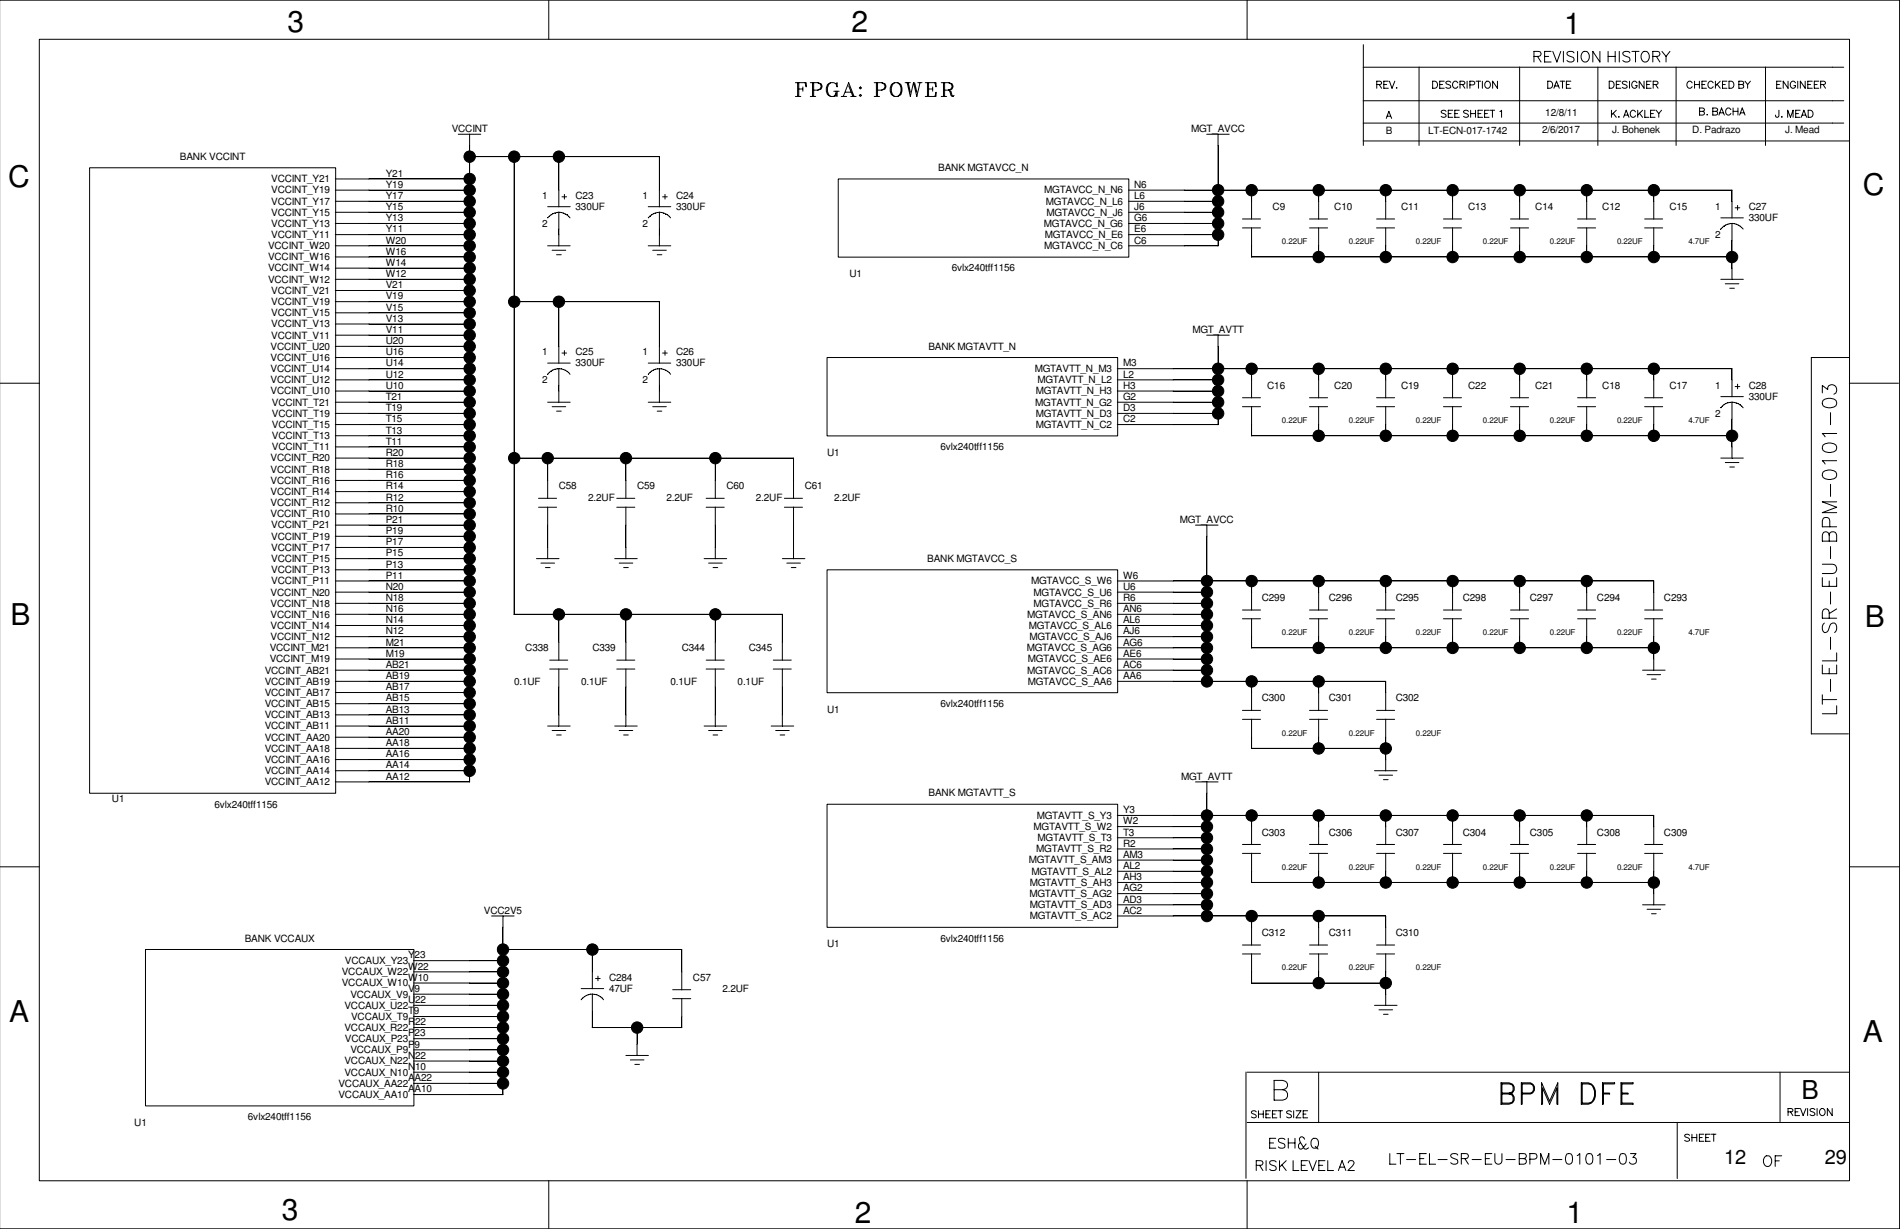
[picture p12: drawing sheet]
<svg xmlns="http://www.w3.org/2000/svg" width="432mm" height="279mm" viewBox="0 0 432 279" stroke-linecap="round" stroke-linejoin="round" font-family="sans-serif">
<defs><g id="words">
<g font-size="6.8">
<text x="65.3" y="7.2">3</text>
<text x="193.5" y="7.2">2</text>
<text x="355.5" y="7.7">1</text>
<text x="1.9" y="42.5">C</text>
<text x="423.3" y="44.3">C</text>
<text x="2.4" y="142">B</text>
<text x="423.8" y="142.5">B</text>
<text x="2.1" y="232.4">A</text>
<text x="423.3" y="236.9">A</text>
<text x="64.1" y="277.3">3</text>
<text x="194.3" y="278.1">2</text>
<text x="356" y="278.1">1</text>
</g>
<text font-size="5.9" x="409.4" y="249.8">B</text>
<g font-size="4.5">
<text x="391.8" y="264.6">12</text>
<text x="414.7" y="264.6">29</text>
</g>
<g font-size="2.3">
<text x="351.2" y="26.5">12/8/11</text>
<text x="102.7" y="30">VCCINT</text>
<text x="270.7" y="30">MGT_AVCC</text>
<text x="315" y="30.5">B</text>
<text x="324.6" y="30.5">LT-ECN-017-1742</text>
<text x="350.5" y="30.3">2/6/2017</text>
<text x="366.4" y="30.3">J. Bohenek</text>
<text x="384.6" y="30.3">D. Padrazo</text>
<text x="405.7" y="30.3">J. Mead</text>
<text x="40.9" y="36.4">BANK VCCINT</text>
<text x="61.6" y="41.4">VCCINT_Y21</text>
<text x="87.7" y="40.2">Y21</text>
<text x="213.2" y="38.9">BANK MGTAVCC_N</text>
<text x="61.6" y="46.5">VCCINT_Y17</text>
<text x="61.6" y="44">VCCINT_Y19</text>
<text x="87.7" y="42.7">Y19</text>
<text x="87.7" y="45.3">Y17</text>
<text x="87.7" y="47.8">Y15</text>
<text x="123.2" y="45.3">1</text>
<text x="130.8" y="45.3">C23</text>
<text x="130.8" y="47.8">330UF</text>
<text x="146" y="45.3">1</text>
<text x="153.7" y="47.8">330UF</text>
<text x="153.7" y="45.3">C24</text>
<text x="237.3" y="44">MGTAVCC_N_N6</text>
<text x="237.7" y="46.5">MGTAVCC_N_L6</text>
<text x="257.8" y="42.7">N6</text>
<text x="257.8" y="45.3">L6</text>
<text x="257.8" y="47.8">J6</text>
<text x="289.2" y="47.8">C9</text>
<text x="303.2" y="47.8">C10</text>
<text x="318.4" y="47.8">C11</text>
<text x="333.7" y="47.8">C13</text>
<text x="348.9" y="47.8">C14</text>
<text x="364.2" y="47.8">C12</text>
<text x="379.4" y="47.8">C15</text>
<text x="389.8" y="47.8">1</text>
<text x="397.4" y="47.8">C27</text>
<text x="61.6" y="51.6">VCCINT_Y13</text>
<text x="61.6" y="49">VCCINT_Y15</text>
<text x="87.7" y="50.3">Y13</text>
<text x="87.7" y="52.8">Y11</text>
<text x="123.2" y="51.6">2</text>
<text x="146" y="51.6">2</text>
<text x="237.2" y="51.6">MGTAVCC_N_G6</text>
<text x="237.8" y="49">MGTAVCC_N_J6</text>
<text x="257.8" y="50.3">G6</text>
<text x="257.8" y="52.8">E6</text>
<text x="397.4" y="50.3">330UF</text>
<text x="60.9" y="59.2">VCCINT_W16</text>
<text x="60.9" y="56.6">VCCINT_W20</text>
<text x="61.6" y="54.1">VCCINT_Y11</text>
<text x="87.7" y="55.4">W20</text>
<text x="87.7" y="57.9">W16</text>
<text x="237.3" y="56.6">MGTAVCC_N_C6</text>
<text x="237.4" y="54.1">MGTAVCC_N_E6</text>
<text x="257.8" y="55.4">C6</text>
<text x="389.8" y="54.1">2</text>
<text x="60.9" y="64.3">VCCINT_W12</text>
<text x="60.9" y="61.7">VCCINT_W14</text>
<text x="87.7" y="60.5">W14</text>
<text x="87.7" y="63">W12</text>
<text x="87.7" y="65.5">V21</text>
<text x="193" y="63">U1</text>
<text x="216.3" y="61.7">6vlx240tff1156</text>
<text x="61.6" y="71.9">VCCINT_V15</text>
<text x="61.6" y="69.3">VCCINT_V19</text>
<text x="61.6" y="66.8">VCCINT_V21</text>
<text x="87.7" y="68.1">V19</text>
<text x="87.7" y="70.6">V15</text>
<text x="61.6" y="77">VCCINT_V11</text>
<text x="61.6" y="74.4">VCCINT_V13</text>
<text x="87.7" y="73.2">V13</text>
<text x="87.7" y="75.7">V11</text>
<text x="271" y="75.7">MGT_AVTT</text>
<text x="61.5" y="82">VCCINT_U16</text>
<text x="61.5" y="79.5">VCCINT_U20</text>
<text x="87.7" y="78.2">U20</text>
<text x="87.7" y="80.8">U16</text>
<text x="87.7" y="83.3">U14</text>
<text x="123.2" y="80.8">1</text>
<text x="130.8" y="80.8">C25</text>
<text x="130.8" y="83.3">330UF</text>
<text x="146" y="80.8">1</text>
<text x="153.7" y="83.3">330UF</text>
<text x="153.7" y="80.8">C26</text>
<text x="211" y="79.5">BANK MGTAVTT_N</text>
<text x="255.2" y="83.3">M3</text>
<text x="61.5" y="89.7">VCCINT_U10</text>
<text x="61.5" y="87.1">VCCINT_U12</text>
<text x="61.5" y="84.6">VCCINT_U14</text>
<text x="87.7" y="85.9">U12</text>
<text x="87.7" y="88.4">U10</text>
<text x="123.2" y="87.1">2</text>
<text x="146" y="87.1">2</text>
<text x="235.2" y="84.6">MGTAVTT_N_M3</text>
<text x="235.4" y="89.7">MGTAVTT_N_H3</text>
<text x="235.8" y="87.1">MGTAVTT_N_L2</text>
<text x="255.2" y="85.9">L2</text>
<text x="255.2" y="88.4">H3</text>
<text x="288" y="88.4">C16</text>
<text x="303.2" y="88.4">C20</text>
<text x="318.4" y="88.4">C19</text>
<text x="333.7" y="88.4">C22</text>
<text x="348.9" y="88.4">C21</text>
<text x="364.2" y="88.4">C18</text>
<text x="379.4" y="88.4">C17</text>
<text x="389.8" y="88.4">1</text>
<text x="397.4" y="88.4">C28</text>
<text x="61.8" y="94.7">VCCINT_T19</text>
<text x="61.8" y="92.2">VCCINT_T21</text>
<text x="87.7" y="90.9">T21</text>
<text x="87.7" y="93.5">T19</text>
<text x="235.3" y="92.2">MGTAVTT_N_G2</text>
<text x="235.4" y="94.7">MGTAVTT_N_D3</text>
<text x="255.2" y="90.9">G2</text>
<text x="255.2" y="93.5">D3</text>
<text x="389.8" y="94.7">2</text>
<text x="397.4" y="90.9">330UF</text>
<text x="61.8" y="99.8">VCCINT_T13</text>
<text x="61.8" y="97.3">VCCINT_T15</text>
<text x="87.7" y="96">T15</text>
<text x="87.7" y="98.6">T13</text>
<text x="87.7" y="101.1">T11</text>
<text x="235.4" y="97.3">MGTAVTT_N_C2</text>
<text x="255.2" y="96">C2</text>
<text x="61.5" y="107.4">VCCINT_R18</text>
<text x="61.5" y="104.9">VCCINT_R20</text>
<text x="61.8" y="102.4">VCCINT_T11</text>
<text x="87.7" y="103.6">R20</text>
<text x="87.7" y="106.2">R18</text>
<text x="188" y="103.6">U1</text>
<text x="213.7" y="102.4">6vlx240tff1156</text>
<text x="61.5" y="112.5">VCCINT_R14</text>
<text x="61.5" y="110">VCCINT_R16</text>
<text x="87.7" y="108.7">R16</text>
<text x="87.7" y="111.3">R14</text>
<text x="87.7" y="113.8">R12</text>
<text x="127" y="111.3">C58</text>
<text x="133.7" y="113.8">2.2UF</text>
<text x="144.8" y="111.3">C59</text>
<text x="151.5" y="113.8">2.2UF</text>
<text x="165.1" y="111.3">C60</text>
<text x="171.8" y="113.8">2.2UF</text>
<text x="182.9" y="111.3">C61</text>
<text x="189.6" y="113.8">2.2UF</text>
<text x="61.5" y="117.6">VCCINT_R10</text>
<text x="61.5" y="115.1">VCCINT_R12</text>
<text x="87.7" y="116.3">R10</text>
<text x="87.7" y="118.9">P21</text>
<text x="268.1" y="118.9">MGT_AVCC</text>
<text x="61.6" y="125.2">VCCINT_P17</text>
<text x="61.6" y="122.7">VCCINT_P19</text>
<text x="61.6" y="120.1">VCCINT_P21</text>
<text x="87.7" y="121.4">P19</text>
<text x="87.7" y="124">P17</text>
<text x="61.6" y="130.3">VCCINT_P13</text>
<text x="61.6" y="127.8">VCCINT_P15</text>
<text x="87.7" y="126.5">P15</text>
<text x="87.7" y="129">P13</text>
<text x="87.7" y="131.6">P11</text>
<text x="210.7" y="127.8">BANK MGTAVCC_S</text>
<text x="255.2" y="131.6">W6</text>
<text x="61.5" y="137.9">VCCINT_N18</text>
<text x="61.5" y="135.4">VCCINT_N20</text>
<text x="61.6" y="132.8">VCCINT_P11</text>
<text x="87.7" y="134.1">N20</text>
<text x="87.7" y="136.7">N18</text>
<text x="234.3" y="132.8">MGTAVCC_S_W6</text>
<text x="234.9" y="137.9">MGTAVCC_S_R6</text>
<text x="234.9" y="135.4">MGTAVCC_S_U6</text>
<text x="255.2" y="134.1">U6</text>
<text x="255.2" y="136.7">R6</text>
<text x="286.8" y="136.7">C299</text>
<text x="302" y="136.7">C296</text>
<text x="317.2" y="136.7">C295</text>
<text x="332.4" y="136.7">C298</text>
<text x="347.7" y="136.7">C297</text>
<text x="362.9" y="136.7">C294</text>
<text x="378.2" y="136.7">C293</text>
<text x="61.5" y="143">VCCINT_N14</text>
<text x="61.5" y="140.4">VCCINT_N16</text>
<text x="87.7" y="139.1">N16</text>
<text x="87.7" y="141.7">N14</text>
<text x="233.4" y="140.4">MGTAVCC_S_AN6</text>
<text x="233.8" y="143">MGTAVCC_S_AL6</text>
<text x="255.2" y="139.1">AN6</text>
<text x="255.2" y="141.7">AL6</text>
<text x="61.3" y="148">VCCINT_M21</text>
<text x="61.5" y="145.5">VCCINT_N12</text>
<text x="87.7" y="144.2">N12</text>
<text x="87.7" y="146.8">M21</text>
<text x="87.7" y="149.3">M19</text>
<text x="119.4" y="148">C338</text>
<text x="134.6" y="148">C339</text>
<text x="154.9" y="148">C344</text>
<text x="170.2" y="148">C345</text>
<text x="233.3" y="148">MGTAVCC_S_AG6</text>
<text x="233.9" y="145.5">MGTAVCC_S_AJ6</text>
<text x="255.2" y="144.2">AJ6</text>
<text x="255.2" y="146.8">AG6</text>
<text x="255.2" y="149.3">AE6</text>
<text x="60.2" y="155.7">VCCINT_AB19</text>
<text x="60.2" y="153.1">VCCINT_AB21</text>
<text x="61.3" y="150.6">VCCINT_M19</text>
<text x="87.7" y="151.8">AB21</text>
<text x="87.7" y="154.4">AB19</text>
<text x="116.8" y="155.7">0.1UF</text>
<text x="132.1" y="155.7">0.1UF</text>
<text x="152.4" y="155.7">0.1UF</text>
<text x="167.6" y="155.7">0.1UF</text>
<text x="233.4" y="153.1">MGTAVCC_S_AC6</text>
<text x="233.6" y="155.7">MGTAVCC_S_AA6</text>
<text x="233.6" y="150.6">MGTAVCC_S_AE6</text>
<text x="255.2" y="151.8">AC6</text>
<text x="255.2" y="154.4">AA6</text>
<text x="60.2" y="160.7">VCCINT_AB15</text>
<text x="60.2" y="158.2">VCCINT_AB17</text>
<text x="87.7" y="156.9">AB17</text>
<text x="87.7" y="159.5">AB15</text>
<text x="213.7" y="160.7">6vlx240tff1156</text>
<text x="286.8" y="159.5">C300</text>
<text x="302" y="159.5">C301</text>
<text x="317.2" y="159.5">C302</text>
<text x="60.2" y="165.8">VCCINT_AB11</text>
<text x="60.2" y="163.3">VCCINT_AB13</text>
<text x="87.7" y="162">AB13</text>
<text x="87.7" y="164.5">AB11</text>
<text x="87.7" y="167.1">AA20</text>
<text x="188" y="162">U1</text>
<text x="60.2" y="173.4">VCCINT_AA16</text>
<text x="60.2" y="170.9">VCCINT_AA18</text>
<text x="60.2" y="168.4">VCCINT_AA20</text>
<text x="87.7" y="169.6">AA18</text>
<text x="87.7" y="172.2">AA16</text>
<text x="60.2" y="176">VCCINT_AA14</text>
<text x="60.2" y="178.5">VCCINT_AA12</text>
<text x="87.7" y="174.7">AA14</text>
<text x="87.7" y="177.2">AA12</text>
<text x="268.4" y="177.2">MGT_AVTT</text>
<text x="25.4" y="182.3">U1</text>
<text x="48.7" y="183.6">6vlx240tff1156</text>
<text x="211" y="181.1">BANK MGTAVTT_S</text>
<text x="255.2" y="184.9">Y3</text>
<text x="234.9" y="188.7">MGTAVTT_S_W2</text>
<text x="235.6" y="186.1">MGTAVTT_S_Y3</text>
<text x="235.8" y="191.2">MGTAVTT_S_T3</text>
<text x="255.2" y="187.4">W2</text>
<text x="255.2" y="189.9">T3</text>
<text x="286.8" y="189.9">C303</text>
<text x="302" y="189.9">C306</text>
<text x="317.2" y="189.9">C307</text>
<text x="332.4" y="189.9">C304</text>
<text x="347.7" y="189.9">C305</text>
<text x="362.9" y="189.9">C308</text>
<text x="378.2" y="189.9">C309</text>
<text x="233.8" y="196.3">MGTAVTT_S_AM3</text>
<text x="235.5" y="193.8">MGTAVTT_S_R2</text>
<text x="255.2" y="192.5">R2</text>
<text x="255.2" y="195">AM3</text>
<text x="255.2" y="197.6">AL2</text>
<text x="233.9" y="203.9">MGTAVTT_S_AG2</text>
<text x="234" y="201.4">MGTAVTT_S_AH3</text>
<text x="234.4" y="198.8">MGTAVTT_S_AL2</text>
<text x="255.2" y="200.1">AH3</text>
<text x="255.2" y="202.6">AG2</text>
<text x="110" y="207.7">VCC2V5</text>
<text x="234" y="209">MGTAVTT_S_AC2</text>
<text x="234" y="206.5">MGTAVTT_S_AD3</text>
<text x="255.2" y="205.2">AD3</text>
<text x="255.2" y="207.7">AC2</text>
<text x="55.6" y="214.1">BANK VCCAUX</text>
<text x="188" y="215.3">U1</text>
<text x="213.7" y="214.1">6vlx240tff1156</text>
<text x="286.8" y="212.8">C312</text>
<text x="302" y="212.8">C311</text>
<text x="317.2" y="212.8">C310</text>
<text x="77.7" y="221.7">VCCAUX_W22</text>
<text x="78.4" y="219.2">VCCAUX_Y23</text>
<text x="92.8" y="217.9">Y23</text>
<text x="92.8" y="220.4">W22</text>
<text x="77.7" y="224.2">VCCAUX_W10</text>
<text x="79.6" y="226.8">VCCAUX_V9</text>
<text x="92.8" y="223">W10</text>
<text x="92.8" y="225.5">V9</text>
<text x="138.4" y="223">C284</text>
<text x="138.4" y="225.5">47UF</text>
<text x="157.5" y="223">C57</text>
<text x="164.2" y="225.5">2.2UF</text>
<text x="78.3" y="229.3">VCCAUX_U22</text>
<text x="79.8" y="231.9">VCCAUX_T9</text>
<text x="92.8" y="228">U22</text>
<text x="92.8" y="230.6">T9</text>
<text x="92.8" y="233.1">R22</text>
<text x="78.3" y="234.4">VCCAUX_R22</text>
<text x="78.4" y="236.9">VCCAUX_P23</text>
<text x="79.6" y="239.4">VCCAUX_P9</text>
<text x="92.8" y="238.2">P9</text>
<text x="92.8" y="235.6">P23</text>
<text x="78.3" y="244.5">VCCAUX_N10</text>
<text x="78.3" y="242">VCCAUX_N22</text>
<text x="92.8" y="240.7">N22</text>
<text x="92.8" y="243.2">N10</text>
<text x="92.8" y="245.8">AA22</text>
<text x="76.9" y="249.6">VCCAUX_AA10</text>
<text x="76.9" y="247.1">VCCAUX_AA22</text>
<text x="92.8" y="248.3">AA10</text>
<text x="30.5" y="255.9">U1</text>
<text x="56.3" y="254.7">6vlx240tff1156</text>
</g>
<g font-size="1.8">
<text x="291.3" y="55.5">0.22UF</text>
<text x="306.6" y="55.5">0.22UF</text>
<text x="321.8" y="55.5">0.22UF</text>
<text x="337" y="55.5">0.22UF</text>
<text x="352.3" y="55.5">0.22UF</text>
<text x="367.5" y="55.5">0.22UF</text>
<text x="383.7" y="55.5">4.7UF</text>
<text x="291.3" y="96.1">0.22UF</text>
<text x="306.6" y="96.1">0.22UF</text>
<text x="321.8" y="96.1">0.22UF</text>
<text x="337" y="96.1">0.22UF</text>
<text x="352.3" y="96.1">0.22UF</text>
<text x="367.5" y="96.1">0.22UF</text>
<text x="383.7" y="96.1">4.7UF</text>
<text x="291.3" y="144.4">0.22UF</text>
<text x="306.6" y="144.4">0.22UF</text>
<text x="321.8" y="144.4">0.22UF</text>
<text x="337" y="144.4">0.22UF</text>
<text x="352.3" y="144.4">0.22UF</text>
<text x="367.5" y="144.4">0.22UF</text>
<text x="383.7" y="144.4">4.7UF</text>
<text x="291.3" y="167.2">0.22UF</text>
<text x="306.6" y="167.2">0.22UF</text>
<text x="321.8" y="167.2">0.22UF</text>
<text x="291.3" y="197.7">0.22UF</text>
<text x="306.6" y="197.7">0.22UF</text>
<text x="321.8" y="197.7">0.22UF</text>
<text x="337" y="197.7">0.22UF</text>
<text x="352.3" y="197.7">0.22UF</text>
<text x="367.5" y="197.7">0.22UF</text>
<text x="383.7" y="197.7">4.7UF</text>
<text x="291.3" y="220.6">0.22UF</text>
<text x="306.6" y="220.6">0.22UF</text>
<text x="321.8" y="220.6">0.22UF</text>
</g>
</g></defs>
<path d="M.1 0h431.6v279.4h-431.6z" fill="none" stroke="#fff" stroke-width=".23"/>
<g fill="none" stroke="#000" stroke-width=".23">
<path d="M-.1 0h431.8v279.4h-431.8M8.9 8.9h411.4v259.5h-411.4zM124.7 0v9M180.8 18.8h2.4v1l-.2-1M181.3 18.8v3.1M181.5 18.8v3.1M182.5 19.8v.9M184.1 18.8h1.7l.8 .2 .2 .5-.2 .7-.8 .3h-.9M184.7 18.8v3.1M184.9 18.8v3.1M185.8 18.8l.6 .2 .2 .5-.2 .7-.6 .3M188.8 18.8a2 2 0 0 0 0 3.1"/>
<path d="M190 19l.2-.2v1l-.2-.8a1.45 1.45 0 0 0-1.7 .1 1.45 1.45 0 0 0-.5 1.6 1.36 1.36 0 0 0 2.2 1M192.9 19.5l.9 2.4M195.3 20l.2-.2 .3 .2-.3 .2zM198.7 18.8h1.7l.7 .2 .2 .5-.2 .7-.7 .3h-1M199.2 18.8v3.1M199.4 18.8v3.1M200.4 18.8l.5 .2 .2 .5-.2 .7-.5 .3M202.6 19.3a1.43 1.43 0 0 1 1.8-.3 1.43 1.43 0 0 1 .6 1.7 1.4 1.4 0 0 1-1.8 1.2 1.4 1.4 0 0 1-.9-1.9zM203.3 18.8a2 2 0 0 0 0 3.1M204 18.8a1.93 1.93 0 0 1 0 3.1M205.7 18.8h1.2M206.2 18.8l.7 3.1 .7-3.1 .8 3.1 .7-3.1"/>
<path d="M206.4 18.8l.5 2.2M207.9 18.8l.5 2.2M208.6 18.8h.9M210.3 18.8h2.4v1l-.2-1M210.8 18.8v3.1M211 18.8v3.1M212 19.8v.9M213.9 18.8h1.7l.8 .2 .2 .5-.2 .7-.8 .3h-.9M214.4 18.8v3.1M214.7 18.8v3.1M215.6 18.8l.5 .2 .3 .5-.3 .7-.5 .3M283.4 0v9"/>
<path d="M309.8 15.3h109.2M309.8 10.2v22.9M312.9 19.2l.9-.1 .2-.3-.4-.3h-.7v1.6M313.4 19.2l.6 .9M314.5 19.2h.6M315.5 18.5h-1v1.6h1M315.8 18.5l.6 1.6 .6-1.6M317.3 20h.2zM322.5 15.2v17.9M325.6 18.5h.5a.85 .85 0 0 1 .6 .8 .85 .85 0 0 1-.6 .8h-.5zM327.2 19.2h.6M328.2 18.5h-1v1.6h1"/>
<path d="M329.7 18.7a.62 .62 0 0 0-1.1 .1l1.1 .8v.3l-.4 .2-.7-.2M331.3 18.8a.61 .61 0 0 0-.7-.3 .61 .61 0 0 0-.5 .6 .68 .68 0 0 0 .3 .8 .68 .68 0 0 0 .8 0l.1-.2M331.8 19.2l.9-.1 .2-.3-.4-.3h-.7v1.6M332.4 19.2l.5 .9M333.4 18.5v1.6M334.1 19.3l.9-.1 .2-.4-.4-.3h-.7v1.6M335.4 18.5h1.1M336 18.5v1.6M336.9 18.5v1.6M337.6 18.7a.75 .75 0 0 1 1.1 .2 .75 .75 0 0 1-.3 1.1 .75 .75 0 0 1-.9-.3 .75 .75 0 0 1 .1-1zM340.3 18.5v1.6l-1.1-1.6v1.6M345.4 15.2v17.9"/>
<path d="M348.6 12.8l1.4-.1a.59 .59 0 0 0 0-.9l-1.4-.1v2.4M349.4 12.8l.8 1.3M351 12.8h1M351.7 18.5h.6a.85 .85 0 0 1 .6 .8 .85 .85 0 0 1-.6 .8h-.6zM352.5 11.7h-1.5v2.4h1.5M352.9 11.7l.9 2.4 .9-2.4M353.4 19.6h.7M354.5 18.5h1.1M355.1 18.5v1.6M355.3 11.7v2.4M356 19.2h.6M357 18.5h-1v1.6h1"/>
<path d="M357.7 12a.92 .92 0 0 0-1.6 .2 1.57 1.57 0 0 0 1.4 .8 .61 .61 0 0 1 0 1 1.13 1.13 0 0 1-1.4-.2M358.5 11.7v2.4M359.8 11.8a1.18 1.18 0 0 1 1.4 .5 1.18 1.18 0 0 1-.3 1.5 .9 .9 0 0 1-1 .3 .9 .9 0 0 1-.6-.9 1.55 1.55 0 0 1 .5-1.4zM363.1 15.2v17.9M363.6 11.7v2.4l-1.6-2.4v2.4M365.5 12.8h1.6M365.5 11.7v2.4M365.7 18.5h.6a.85 .85 0 0 1 .5 .8 .85 .85 0 0 1-.5 .8h-.6zM367.1 11.7v2.4M367.3 19.2h.7M368 11.7v2.4M368.3 18.5h-1v1.6h1"/>
<path d="M369.8 18.7a.62 .62 0 0 0-1.1 .1l1.1 .8v.3l-.4 .2-.7-.2M370.3 18.5v1.6M370.4 12a.92 .92 0 0 0-1.6 .2 1.57 1.57 0 0 0 1.4 .8 .61 .61 0 0 1 0 1 1.13 1.13 0 0 1-1.4-.2M370.9 11.7h1.6M371.7 11.7v2.4M372 18.8a.61 .61 0 0 0-.7-.3 .61 .61 0 0 0-.5 .6 .68 .68 0 0 0 .3 .8 .68 .68 0 0 0 .8 0l.1-.4h-.4M373.4 11.8a1.18 1.18 0 0 1 1.4 .5 1.18 1.18 0 0 1-.2 1.5 .9 .9 0 0 1-1.1 .3 .9 .9 0 0 1-.5-.9 1.55 1.55 0 0 1 .4-1.4zM373.6 18.5v1.6l-1.1-1.6v1.6M374.2 19.2h.7M375.2 18.5h-1v1.6h1M375.6 12.8l1.4-.1a.59 .59 0 0 0 0-.9l-1.4-.1v2.4M375.7 19.2l.9-.1 .2-.3-.4-.3h-.7v1.6"/>
<path d="M376.3 19.2l.5 .9M376.4 12.8l.8 1.3M377.7 11.7l.9 1.1v1.3M379.5 11.7l-.9 1.1M380.9 15.2v17.9M384.6 18.8a.61 .61 0 0 0-.7-.3 .61 .61 0 0 0-.5 .6 .68 .68 0 0 0 .2 .8 .68 .68 0 0 0 .9 0l.1-.2M385.1 19.2h1.1M385.1 18.5v1.6M386.2 18.5v1.6M386.8 19.2h.6M387.8 18.5h-1v1.6h1M389.3 18.8a.61 .61 0 0 0-.7-.3 .61 .61 0 0 0-.4 .6 .68 .68 0 0 0 .2 .8 .68 .68 0 0 0 .9 0v-.2"/>
<path d="M389.8 18.5v1.6M390.2 19.1l.7 1M390.9 18.5l-1.1 1.1M391.5 19.2h.6M392.5 18.5h-1v1.6h1M392.9 18.5h.6a.85 .85 0 0 1 .6 .8 .85 .85 0 0 1-.6 .8h-.6zM395.2 19.2h.7l.3 .2 .1 .4-.4 .3h-.7v-1.6h.7l.3 .1v.5l-.3 .1M396.6 18.5l.6 .7v.9M397.8 18.5l-.6 .7M401.2 15.2v17.9M403.8 19.2h.6M404.8 18.5h-1v1.6h1"/>
<path d="M406.4 18.5v1.6l-1.1-1.6v1.6M408.1 18.8a.61 .61 0 0 0-.8-.3 .61 .61 0 0 0-.4 .6 .68 .68 0 0 0 .2 .8 .68 .68 0 0 0 .9 0l.1-.4h-.4M408.6 18.5v1.6M410.3 18.5v1.6l-1.1-1.6v1.6M410.8 19.2h.7M411.9 18.5h-1.1v1.6h1.1M412.3 19.2h.7M413.3 18.5h-1v1.6h1M413.8 19.2l.9-.1 .2-.3-.4-.3h-.7v1.6M414.3 19.2l.6 .9M20.4 38.1h55.9v142.2h-55.9zM104.1 30.5h5.2"/>
<path d="M106.7 35.6h43.2v11.4M106.7 30.5v147.3h-30.5M116.8 35.6v104.1M127 35.6v11.4M180.8 21.9h1.2M181.5 20.2h1M184.1 21.9h1.3M189.5 20.7h1.2M190 21.2l-.5 .7M190 20.7v1.2M190.2 20.7v1.2M191.2 21.9h1.2"/>
<path d="M191.6 21.9l1.3-3.1 1.2 3.1M192.2 21h1.1M193.3 21.9h1.3M195.3 21.7l.2-.2 .3 .2-.3 .2zM198.7 21.9h1.2M210.3 21.9h2.4v-.9l-.2 .9M211 20.2h1M213.9 21.9h1.2M215.6 20.5l.5 .2 .5 1.2M215.6 20.5l.8 1.4 .4-.2M274.2 30.5h5.2M276.8 30.5v25.4h-20.3"/>
<path d="M309.8 28h109.2M309.8 22.9h109.2M309.8 32h110.5M315 26.9l.6-1.6 .7 1.6M315.3 26.4h.7M328.6 25.3a.62 .62 0 0 0-1.1 .1l1.1 .8v.3l-.3 .2-.8-.2M329.1 25.8h.7M330.2 25.1h-1.1v1.6h1.1M330.6 25.8h.7M331.6 25.1h-1v1.6h1M333.7 25.3a.62 .62 0 0 0-1.1 .1l1.1 .8v.3l-.4 .2-.7-.2M334.2 25.8h1.1"/>
<path d="M334.2 25.1v1.6M335.3 25.1v1.6M335.9 25.8h.6M336.9 25.1h-1v1.6h1M337.4 25.8h.6M338.4 25.1h-1v1.6h1M338.6 25.1h1.1M339.2 25.1v1.6M340.9 25.4l.3-.3v1.6M353.1 20.1l.6-1.6 .7 1.6M366.2 25.1v1.6M366.6 25.7l.7 1"/>
<path d="M367.3 25.1l-1.1 1.1M367.8 26.6h.2zM369 26.7l.6-1.6 .6 1.6M369.2 26.2h.8M371.7 25.4a.61 .61 0 0 0-.7-.3 .61 .61 0 0 0-.5 .6 .68 .68 0 0 0 .2 .8 .68 .68 0 0 0 .9 0l.1-.2M372.2 25.1v1.6M372.6 25.7l.7 1M373.3 25.1l-1.1 1.1M373.8 25.1v1.6h.9M375.1 25.8h.7M376.1 25.1h-1v1.6h1M376.4 25.1l.6 .7v.9"/>
<path d="M377.6 25.1l-.6 .7M386.2 25.3h.8l.3 .2v.4l-.3 .3h-.8v-1.6h.8l.3 .1v.3l-.3 .3M387.9 26.1h.2zM389.3 25.3h.7l.3 .2 .1 .4-.4 .3h-.7v-1.6h.7l.3 .1v.5l-.3 .1M390.7 26.2l.5-1.6 .7 1.6M390.9 25.7h.7M393.4 24.9a.61 .61 0 0 0-.7-.4 .61 .61 0 0 0-.5 .7 .68 .68 0 0 0 .2 .8 .68 .68 0 0 0 .9 0l.1-.2M393.9 24.6v1.6M393.9 25.3h1.1M395 24.6v1.6M395.4 26.2l.5-1.6 .7 1.6M395.6 25.7h.7"/>
<path d="M404.3 25.1l-.1 1.4-.2 .2-.4-.2-.1-.3M404.9 26.6h.1zM406.3 26.7v-1.6l.6 1.6 .6-1.6v1.6M408.1 25.8h.6M409.1 25.1h-1v1.6h1M409.4 26.7l.6-1.6 .6 1.6M409.6 26.2h.7M410.9 25.1h.6a.85 .85 0 0 1 .5 .8 .85 .85 0 0 1-.5 .8h-.6zM76.2 55.9h30.5M76.2 58.4h30.5M76.2 53.3h30.5M76.2 50.8h30.5"/>
<path d="M76.2 48.3h30.5M76.2 45.8h30.5M76.2 43.2h30.5M76.2 40.7h30.5M124.5 47h5.1M124.5 49.5a3.2 3.2 0 0 1 5 0M124.5 55.9h5.1M125.5 56.9h3.1M126.5 57.9h1.1M127 48.2v7.7M127.7 44.7h1.1M128.3 44.2v1.1"/>
<path d="M147.3 47h5.1M147.3 55.9h5.1M148.3 56.9h3.1M149.4 57.9h1M149.9 48.2v7.7M149.9 48.3l.9 .1 .9 .5 .7 .6M149.9 48.3l-1.4 .3-1.2 .9M150.6 44.7h1M151.1 44.2v1.1M190.5 40.7h66v17.8h-66zM256.5 43.2h137.1v6.4M256.5 53.3h20.3"/>
<path d="M256.5 50.8h20.3M256.5 48.3h20.3M256.5 45.8h20.3M282.4 51.8h4.1M282.4 49.8h4.1M284.4 58.4h109.2M284.4 43.2v6.6M284.4 51.8v6.7M297.6 51.8h4.1M297.6 49.8h4.1M299.7 43.2v6.6M299.7 51.8v6.7"/>
<path d="M312.8 51.8h4.1M312.8 49.8h4.1M314.9 43.2v6.6M314.9 51.8v6.7M328 51.8h4.1M328 49.8h4.1M330.1 43.2v6.6M330.1 51.8v6.7M343.3 51.8h4.1M343.3 49.8h4.1M345.4 43.2v6.6M345.4 51.8v6.7"/>
<path d="M358.5 51.8h4.1M358.5 49.8h4.1M360.6 43.2v6.6M360.6 51.8v6.7M373.8 51.8h4.1M373.8 49.8h4.1M375.8 43.2v6.6M375.8 51.8v6.7M391.1 49.5h5.1M391.1 52.1a3.2 3.2 0 0 1 5.1 0M393.6 50.8v12.7M394.3 47.2h1.1"/>
<path d="M394.9 46.7v1.1M76.2 63.5h30.5M76.2 76.2h30.5M76.2 78.7h30.5M76.2 73.7h30.5M76.2 71.1h30.5M76.2 68.6h30.5M76.2 66h30.5M76.2 61h30.5M116.8 68.6h33.1v14M127 68.6v14M128.3 79.7v1.1"/>
<path d="M151.1 79.7v1.1M274.2 76.2h5.2M276.8 76.2v20.4M391.1 63.5h5.1M392.1 64.5h3.1M393.1 65.5h1.1M-.1 87.1h9.1M76.2 81.3h30.5M76.2 91.4h30.5M76.2 99.1h30.5M76.2 96.5h30.5M76.2 94h30.5"/>
<path d="M76.2 88.9h30.5M76.2 86.4h30.5M76.2 83.8h30.5M124.5 91.4h5.1M124.5 82.5h5.1M124.5 85.1a3.2 3.2 0 0 1 5 0M125.5 92.5h3.1M126.5 93.5h1.1M127 83.8v7.7M127.7 80.3h1.1M147.3 91.4h5.1M147.3 82.5h5.1"/>
<path d="M148.3 92.5h3.1M149.4 93.5h1M149.9 83.8v7.7M149.9 83.8l1.4 .4 1.1 .9M149.9 83.8l-1.4 .3-1.2 1M150.6 80.3h1M188 81.3h66v17.8h-66zM253.9 83.8h139.7v6.4M253.9 91.4h22.9M253.9 96.5h22.9M253.9 94h22.9M253.9 88.9h22.9"/>
<path d="M253.9 86.4h22.9M282.4 92.5h4.1M282.4 90.4h4.1M284.4 83.8v6.7M284.4 92.4v6.7h109.2M297.6 92.5h4.1M297.6 90.4h4.1M299.7 83.8v6.7M299.7 92.4v6.7M312.8 92.5h4.1M312.8 90.4h4.1M314.9 83.8v6.7"/>
<path d="M314.9 92.4v6.7M328 92.5h4.1M328 90.4h4.1M330.1 83.8v6.7M330.1 92.4v6.7M343.3 92.5h4.1M343.3 90.4h4.1M345.4 83.8v6.7M345.4 92.4v6.7M358.5 92.5h4.1M358.5 90.4h4.1M360.6 83.8v6.7"/>
<path d="M360.6 92.4v6.7M373.8 92.5h4.1M373.8 90.4h4.1M375.8 83.8v6.7M375.8 92.4v6.7M391.1 90.2h5.1M391.1 92.7a3.2 3.2 0 0 1 5.1 0M393.6 91.4v12.8M394.3 87.9h1.1M394.9 87.3v1.1M414.1 89.3v-1.7l1.3 1a1.05 1.05 0 0 1 1.2-1.2 1.05 1.05 0 0 1 .8 1.5l-.2 .4-.4 .3M414.3 91a2.48 2.48 0 0 1 2.9 0 1.01 1.01 0 0 1-.4 1.5 2.58 2.58 0 0 1-2.5-.3l-.2-.4z"/>
<path d="M416 93.8v2.8M417.4 98.6h-3.3l.7 .7M420.3 87.1h11.2M420.3 81.3h-8.7v85.6M76.2 119.4h30.5M76.2 104.1h30.5M76.2 116.8h30.5M76.2 114.3h30.5M76.2 111.8h30.5M76.2 109.2h30.5M76.2 106.7h30.5M76.2 101.6h30.5"/>
<path d="M116.8 104.1h63.5v9.2M122.4 115.3h4.1M122.4 113.3h4.1M124.5 104.1v9.2M124.5 115.3v11.7M140.2 115.3h4.1M140.2 113.3h4.1M142.2 104.1v9.2M142.2 115.3v11.7M160.5 115.3h4.1M160.5 113.3h4.1M162.6 104.1v9.2"/>
<path d="M162.6 115.3v11.7M178.3 115.3h4.1M178.3 113.3h4.1M180.3 115.3v11.7M271.7 119.4h5.1M274.3 119.3v35.6M391.1 104.1h5.1M392.1 105.2h3.1M393.1 106.2h1.1M414.3 107.3a2.48 2.48 0 0 1 2.9 0 1.01 1.01 0 0 1-.4 1.5 2.58 2.58 0 0 1-2.5-.3l-.2-.4zM414.3 101.2a2.48 2.48 0 0 1 2.9 0 1.01 1.01 0 0 1-.4 1.5 2.58 2.58 0 0 1-2.5-.3l-.2-.5zM415.8 119.8l-.1-1.9a.88 .88 0 0 0-.9-.3 .88 .88 0 0 0-.7 .8v1.4h3.3"/>
<path d="M416 110.1v2.8M417.4 104.7h-3.3l.7 .8M417.4 114.1h-3.3l3.3 1.2-3.3 1.2h3.3M76.2 127h30.5M76.2 139.7h30.5M76.2 137.2h30.5M76.2 134.6h30.5M76.2 132.1h30.5M76.2 129.5h30.5M76.2 124.5h30.5M76.2 121.9h30.5M116.8 139.7h61v10.4"/>
<path d="M121.9 127h5.1M122.9 128h3.1M124 129h1M127 139.7v10.4M139.7 127h5.1M140.7 128h3.1M141.7 129h1.1M142.2 139.7v10.4M160 127h5.1M161 128h3.1M162.1 129h1M162.6 139.7v10.4"/>
<path d="M177.8 127h5.1M178.8 128h3.1M179.8 129h1.1M188 129.5h66v28h-66zM253.9 132.1h121.9v6.6M253.9 139.7h20.4M253.9 137.2h20.4M253.9 134.6h20.4M282.4 138.7h4.1M284.4 132.1v6.6M297.6 138.7h4.1M299.7 132.1v6.6"/>
<path d="M312.8 138.7h4.1M314.9 132.1v6.6M328 138.7h4.1M330.1 132.1v6.6M343.3 138.7h4.1M345.4 132.1v6.6M358.5 138.7h4.1M360.6 132.1v6.6M373.8 138.7h4.1M414.1 128.3h2.4a1.07 1.07 0 0 1 .9 1 1.07 1.07 0 0 1-.9 1.1h-2.4M414.1 131.3v2h3.3v-2M415.7 121.7l-.2-.5a.76 .76 0 0 0-1.2 0l-.2 .5v1.3h3.3v-1.3a.85 .85 0 0 0-.8-.8 .85 .85 0 0 0-.9 .8v1.3"/>
<path d="M415.7 132.1v1.2M416 124.2v2.8M416 134.6v2.7M417.4 138.4l-1.7 1.1M76.2 160h30.5M76.2 157.4h30.5M76.2 154.9h30.5M76.2 152.4h30.5M76.2 149.8h30.5M76.2 147.3h30.5M76.2 144.7h30.5M76.2 142.2h30.5"/>
<path d="M124.9 152.1h4.1M124.9 150.1h4.1M127 152.1v13M140.2 152.1h4.1M140.2 150.1h4.1M142.2 152.1v13M160.5 152.1h4.1M160.5 150.1h4.1M162.6 152.1v13M175.7 152.1h4.1M175.7 150.1h4.1M177.8 152.1v13"/>
<path d="M253.9 154.9h61v6.6M253.9 152.4h20.4M253.9 149.8h20.4M253.9 147.3h20.4M253.9 144.7h20.4M253.9 142.2h20.4M282.4 140.7h4.1M284.4 147.3h91.4M284.4 140.6v6.7M284.4 154.9v6.6M297.6 140.7h4.1M299.7 140.6v6.7"/>
<path d="M299.7 154.9v6.6M312.8 140.7h4.1M314.9 140.6v6.7M328 140.7h4.1M330.1 140.6v6.7M343.3 140.7h4.1M345.4 140.6v6.7M358.5 140.7h4.1M360.6 140.6v6.7M373.3 152.4h5.1M373.8 140.7h4.1M374.3 153.4h3.1"/>
<path d="M375.3 154.4h1.1M375.8 140.6v11.8M414.1 151.2v2h3.3v-2M414.1 159h3.3M414.1 157.9v2.2M414.6 141.6a1.41 1.41 0 0 0 0 2.2 .86 .86 0 0 0 .9-.6l.3-.9a.8 .8 0 0 1 .6-.6 .8 .8 0 0 1 .8 .2 1.46 1.46 0 0 1-.3 1.9M415.7 140.5v-1.3l-.2-.5a.76 .76 0 0 0-1.2 0l-.2 .5v1.3h3.3M415.7 151.9v1.3M416 144.9v2.7M416 154.4v2.8M417.4 148.4v1.8h-3.3M76.2 165.1h30.5"/>
<path d="M76.2 175.2h30.5M76.2 172.7h30.5M76.2 170.1h30.5M76.2 167.6h30.5M76.2 162.5h30.5M124.5 165.1h5.1M125.5 166.1h3.1M126.5 167.1h1.1M139.7 165.1h5.1M140.7 166.1h3.1M141.7 167.1h1.1M160 165.1h5.1"/>
<path d="M161 166.1h3.1M162.1 167.1h1M175.3 165.1h5.1M176.3 166.1h3.1M177.3 167.1h1.1M271.7 177.8h5.1M274.3 177.7v30.6M282.4 163.5h4.1M282.4 161.5h4.1M284.4 163.5v6.7l30.5-.1M297.6 163.5h4.1M297.6 161.5h4.1"/>
<path d="M299.7 163.5v6.7M312.4 175.2h5.1M312.8 163.5h4.1M312.8 161.5h4.1M313.4 176.2h3.1M314.4 177.2h1.1M314.9 163.5v11.8M411.6 166.8h8.5M417.4 160.4v1.9h-3.3M-.1 197.1h9.1M188 182.8h66v28h-66zM253.9 185.4h121.9v6.6"/>
<path d="M253.9 198.1h20.4M253.9 195.5h20.4M253.9 193h20.4M253.9 190.5h20.4M253.9 187.9h20.4M282.4 194h4.1M282.4 192h4.1M284.4 185.4v6.6M284.4 194v6.7M297.6 194h4.1M297.6 192h4.1M299.7 185.4v6.6"/>
<path d="M299.7 194v6.7M312.8 194h4.1M312.8 192h4.1M314.9 185.4v6.6M314.9 194v6.7M328 194h4.1M328 192h4.1M330.1 185.4v6.6M330.1 194v6.7M343.3 194h4.1M343.3 192h4.1M345.4 185.4v6.6"/>
<path d="M345.4 194v6.7M358.5 194h4.1M358.5 192h4.1M360.6 185.4v6.6M360.6 194v6.7M373.8 194h4.1M373.8 192h4.1M375.8 194v11.7M420.3 197.1h11.4M33.1 215.9h61v35.5h-61zM94 218.4h20.3M111.7 208.2h5.1"/>
<path d="M114.3 215.9h40.6v9.1M114.3 208.2v40.7l-20.3-.1M134.6 215.9v8.9M253.9 208.2h61v6.7M253.9 205.7h20.4M253.9 203.2h20.4M253.9 200.6h20.4M282.4 216.9h4.1M282.4 214.8h4.1M284.4 200.6h91.4M284.4 208.2v6.7M284.4 216.8v6.7"/>
<path d="M297.6 216.9h4.1M297.6 214.8h4.1M299.7 208.2v6.7M299.7 216.8v6.7M312.8 216.9h4.1M312.8 214.8h4.1M314.9 216.8v11.8M373.3 205.7h5.1M374.3 206.7h3.1M375.3 207.7h1.1M94 228.6h20.3M94 226h20.3"/>
<path d="M94 236.1h20.3M94 238.7h20.3M94 233.6h20.3M94 231.1h20.3M94 223.5h20.3M94 220.9h20.3M132.1 224.7h5.1M134.2 226h.5a3.1 3.1 0 0 1 2.5 1.3M134.2 226l-.9 .3-1.2 1M134.6 233.6h20.3M134.6 226v7.6M135.3 222.5h1.1"/>
<path d="M135.9 221.9v1.1M142.2 239.9h5.2M144.8 233.6v6.4M152.9 227h4.1M152.9 225h4.1M154.9 227v6.6M284.4 223.5h30.5M312.4 228.6h5.1M313.4 229.6h3.1M314.4 230.6h1.1M94 243.8h20.3M94 246.3h20.3"/>
<path d="M94 241.2h20.3M143.3 241h3M144.3 242h1M283.2 243.7v24.2M283.4 255.2h136.9M283.4 243.8h136.9M285.5 252.8a.62 .62 0 0 0-1.1 .1l1.1 .8v.2l-.4 .2-.7-.2M286 252.5v1.6M286 253.3h1.1M287.1 252.5v1.6M287.7 253.3h.6M288.5 259.8h.9"/>
<path d="M288.7 252.5h-1v1.6h1M289.2 253.3h.6M289.6 247.7h1.9a1.19 1.19 0 0 1 1.1 1.2 1.19 1.19 0 0 1-1.1 1.2h-1.9v-4.5h1.9l.6 .2a.98 .98 0 0 1 0 1.7l-.6 .2M289.9 258.8h-1.4v2.2h1.4M290.2 252.5h-1v1.6h1M290.4 252.5h1.1M291 252.5v1.6M292 259.1a.85 .85 0 0 0-1.5 .2l.2 .3 1.1 .5a.56 .56 0 0 1 0 .8 1.08 1.08 0 0 1-1.3-.2M292.8 259.8h1.5M292.8 258.8v2.2M293.5 252.8a.62 .62 0 0 0-1.1 .1l1.1 .8v.2l-.4 .2-.7-.2M294 252.5v1.6"/>
<path d="M294.3 258.8v2.2M294.6 252.5h1.1l-1.1 1.6h1.1M295.5 259.8l-.4 .5v.5l.4 .4 .6-.2 .7-.9M296.2 253.3h.6M296.5 259l-.5-.6h-.3l-.4 .4 .1 .7 1 1.7h.5l.5-.3M297.2 252.5h-1v1.6h1M298.2 259.1a.83 .83 0 0 1 .9-.3 .83 .83 0 0 1 .5 .8 .99 .99 0 0 1-.2 1.1 .99 .99 0 0 1-1 .2 1.46 1.46 0 0 1-.2-1.8zM299.7 243.8v11.4M341.3 248.5h1.6a1.27 1.27 0 0 1 1.2 .9 1.27 1.27 0 0 1-.4 1.4l-.8 .2h-1.8v-4.8h1.8a1.29 1.29 0 0 1 1.2 .9 1.29 1.29 0 0 1-.4 1.4l-.8 .2M342.9 248.5l.8-.3 .2-.4v-.7l-.2-.5-.8-.2h-1.6v4.4h1.6l.8-.2 .2-.5v-.7l-.2-.4-.8-.3h-1.6M345.9 248.5h1.9l.5-.3 .2-.4v-.7l-.2-.5-.5-.2h-1.9v4.6h-.2v-4.8h2.1a1.31 1.31 0 0 1 1 1.2 1.31 1.31 0 0 1-1 1.3h-1.9M350.4 246.2l1.8 4.1 1.8-4.1v4.8h-.2v-3.6l-1.6 3.6-1.6-3.6v3.6h-.2z"/>
<path d="M359.4 246.2h1.6a2.64 2.64 0 0 1 1.1 4.1l-.4 .5-.7 .2h-1.6zM359.6 246.4h1.4a1.62 1.62 0 0 1 1.4 1.6 2.93 2.93 0 0 1-.7 2.6l-.7 .2h-1.4zM364.2 246.2h2.7v.2h-2.5v4.6h-.2zM364.4 248.5h1.4v.2h-1.4M368.4 246.2h2.7v.2h-2.5v4.4h2.5v.2h-2.7zM368.6 248.5h1.4v.2h-1.4M381.2 255.2v12.7M384 258.1a.62 .62 0 0 0-1.1 .1l1.1 .8v.2l-.4 .3-.7-.3M384.5 257.9v1.6M384.5 258.6h1.1M385.6 257.9v1.6M386.2 258.6h.6"/>
<path d="M387.2 257.9h-1v1.6h1M387.6 258.6h.7M388.7 257.9h-1.1v1.6h1.1M388.9 257.9h1.1M389.5 257.9v1.6M404.5 243.8v11.2M406.4 252.8l.9-.1 .2-.4-.4-.3h-.7v1.6M406.9 252.8l.6 .8M408 252.8h.6M409 252h-1v1.6h1M409.2 252l.6 1.6 .6-1.6M410.8 252v1.6"/>
<path d="M412.5 252.3a.62 .62 0 0 0-1.1 .1l1.1 .8v.2l-.4 .2-.7-.2M413 252v1.6M413.7 252.3a.75 .75 0 0 1 1.1 .2 .75 .75 0 0 1-.4 1 .75 .75 0 0 1-.9-.3 .75 .75 0 0 1 .2-.9zM416.4 252v1.6l-1.1-1.6v1.6M124.7 268.4v11M283.4 268.4v11M285.5 264.9h1a.58 .58 0 0 0 .5-.6l-.2-.4h-1.3v2.2M286.3 264.9l.7 1.2M287.7 263.9v2.2M290 264.2a.85 .85 0 0 0-1.5 .2l.3 .3 1 .4a.56 .56 0 0 1 0 .9 1.08 1.08 0 0 1-1.3-.2M290.8 263.9v2.2M291.3 264.8l1 1.3"/>
<path d="M292.3 263.9l-1.5 1.4M293.9 263.9v2.2h1.3M295.7 264.9h.9M297.1 263.9h-1.4v2.2h1.4M297.5 263.9l.8 2.2 .9-2.2M298.9 260.6l.7 .6M299.7 264.9h.9M301.1 263.9h-1.4v2.2h1.4M301.8 263.9v2.2h1.3M304.2 266.1l.8-2.2 .9 2.2M304.5 265.3h1.1M306.4 264.4l.4-.5h.7a.51 .51 0 0 1 .1 .8l-1.3 1.4h1.5"/>
<path d="M315.8 262.3v2.4h1.4M317.5 262.3h1.6M318.3 262.3v2.4M319.7 263.6h2M322.7 263.4h.9M324.1 262.3h-1.4v2.4h1.4M324.9 262.3v2.4h1.4M326.8 263.6h2.1M331.3 262.6a.92 .92 0 0 0-1.6 .2 1.57 1.57 0 0 0 1.4 .8 .61 .61 0 0 1 0 .9 1.13 1.13 0 0 1-1.4-.2M332.1 263.4l1.4-.1a.59 .59 0 0 0 0-1h-1.4v2.4M332.9 263.4l.8 1.3M334.6 263.6h2"/>
<path d="M337.6 263.4h.9M339 262.3h-1.4v2.4h1.4M339.7 262.3v1.7a.81 .81 0 0 0 .8 .7 .81 .81 0 0 0 .8-.7v-1.7M342.3 263.6h2M345.3 263.4l1.4 .1a.67 .67 0 0 1 0 1l-1.4 .2v-2.4h1.4a.61 .61 0 0 1 0 1l-.4 .1M347.7 263.5h1a.67 .67 0 0 0 .6-.4 .67 .67 0 0 0-.2-.8h-1.4v2.4M350.1 264.7v-2.4l1 2.4 .9-2.4v2.4M352.9 263.6h2.1M356.1 262.3a.86 .86 0 0 1 1.2 .4 2.14 2.14 0 0 1-.3 1.8 .77 .77 0 0 1-1.1-.3 2.01 2.01 0 0 1 .2-1.9zM358.4 262.7l.6-.4v2.4M360.7 262.3a.86 .86 0 0 1 1.2 .4 2.14 2.14 0 0 1-.2 1.8 .77 .77 0 0 1-1.2-.3 2.01 2.01 0 0 1 .2-1.9zM363.1 262.7l.5-.4v2.4"/>
<path d="M365.1 263.6h2.1M368.3 262.3a.86 .86 0 0 1 1.2 .4 2.14 2.14 0 0 1-.2 1.8 .77 .77 0 0 1-1.2-.3 2.01 2.01 0 0 1 .2-1.9zM370.5 262.3h1.3l-.7 .8a.82 .82 0 0 1 .6 1.4 .82 .82 0 0 1-1.4-.3M401.2 262.8a1.18 1.18 0 0 1 1.4 .6 1.18 1.18 0 0 1-.2 1.4 .9 .9 0 0 1-1 .3 .9 .9 0 0 1-.6-.9 1.55 1.55 0 0 1 .4-1.4zM403.4 263.9h1M404.9 262.8h-1.5v2.4"/>
<circle cx="106.7" cy="35.6" r="1.3"/>
<circle cx="116.9" cy="35.6" r="1.3"/>
<circle cx="127" cy="35.6" r="1.3"/>
<circle cx="106.7" cy="55.9" r="1.3"/>
<circle cx="106.7" cy="50.8" r="1.3"/>
<circle cx="106.7" cy="58.4" r="1.3"/>
<circle cx="106.7" cy="45.8" r="1.3"/>
<circle cx="106.7" cy="40.7" r="1.3"/>
<circle cx="106.7" cy="53.4" r="1.3"/>
<circle cx="106.7" cy="48.3" r="1.3"/>
<circle cx="106.7" cy="43.2" r="1.3"/>
<circle cx="276.8" cy="48.3" r="1.3"/>
<circle cx="276.8" cy="43.2" r="1.3"/>
<circle cx="276.8" cy="45.8" r="1.3"/>
<circle cx="276.8" cy="53.4" r="1.3"/>
<circle cx="276.8" cy="50.8" r="1.3"/>
<circle cx="284.5" cy="43.2" r="1.3"/>
<circle cx="299.7" cy="43.2" r="1.3"/>
<circle cx="299.7" cy="58.4" r="1.3"/>
<circle cx="314.9" cy="43.2" r="1.3"/>
<circle cx="314.9" cy="58.4" r="1.3"/>
<circle cx="330.1" cy="43.2" r="1.3"/>
<circle cx="330.1" cy="58.4" r="1.3"/>
<circle cx="345.4" cy="43.2" r="1.3"/>
<circle cx="345.4" cy="58.4" r="1.3"/>
<circle cx="360.6" cy="43.2" r="1.3"/>
<circle cx="360.6" cy="58.4" r="1.3"/>
<circle cx="375.9" cy="43.2" r="1.3"/>
<circle cx="375.9" cy="58.4" r="1.3"/>
<circle cx="393.6" cy="58.4" r="1.3"/>
<circle cx="106.7" cy="78.8" r="1.3"/>
<circle cx="106.7" cy="76.2" r="1.3"/>
<circle cx="106.7" cy="73.7" r="1.3"/>
<circle cx="106.7" cy="66.1" r="1.3"/>
<circle cx="106.7" cy="63.5" r="1.3"/>
<circle cx="106.7" cy="61" r="1.3"/>
<circle cx="106.7" cy="68.6" r="1.3"/>
<circle cx="106.7" cy="71.1" r="1.3"/>
<circle cx="116.9" cy="68.6" r="1.3"/>
<circle cx="127" cy="68.6" r="1.3"/>
<circle cx="106.7" cy="91.5" r="1.3"/>
<circle cx="106.7" cy="88.9" r="1.3"/>
<circle cx="106.7" cy="96.5" r="1.3"/>
<circle cx="106.7" cy="99.1" r="1.3"/>
<circle cx="106.7" cy="83.8" r="1.3"/>
<circle cx="106.7" cy="81.3" r="1.3"/>
<circle cx="106.7" cy="86.4" r="1.3"/>
<circle cx="106.7" cy="94" r="1.3"/>
<circle cx="276.8" cy="86.4" r="1.3"/>
<circle cx="276.8" cy="91.5" r="1.3"/>
<circle cx="276.8" cy="94" r="1.3"/>
<circle cx="276.8" cy="88.9" r="1.3"/>
<circle cx="276.8" cy="83.8" r="1.3"/>
<circle cx="284.5" cy="83.8" r="1.3"/>
<circle cx="299.7" cy="99.1" r="1.3"/>
<circle cx="299.7" cy="83.8" r="1.3"/>
<circle cx="314.9" cy="83.8" r="1.3"/>
<circle cx="314.9" cy="99.1" r="1.3"/>
<circle cx="330.1" cy="83.8" r="1.3"/>
<circle cx="330.1" cy="99.1" r="1.3"/>
<circle cx="345.4" cy="99.1" r="1.3"/>
<circle cx="345.4" cy="83.8" r="1.3"/>
<circle cx="360.6" cy="83.8" r="1.3"/>
<circle cx="360.6" cy="99.1" r="1.3"/>
<circle cx="375.9" cy="99.1" r="1.3"/>
<circle cx="375.9" cy="83.8" r="1.3"/>
<circle cx="393.6" cy="99.1" r="1.3"/>
<circle cx="106.7" cy="119.4" r="1.3"/>
<circle cx="106.7" cy="111.8" r="1.3"/>
<circle cx="106.7" cy="106.7" r="1.3"/>
<circle cx="106.7" cy="114.3" r="1.3"/>
<circle cx="106.7" cy="109.2" r="1.3"/>
<circle cx="106.7" cy="104.2" r="1.3"/>
<circle cx="106.7" cy="116.9" r="1.3"/>
<circle cx="106.7" cy="101.6" r="1.3"/>
<circle cx="116.9" cy="104.2" r="1.3"/>
<circle cx="124.5" cy="104.2" r="1.3"/>
<circle cx="142.3" cy="104.2" r="1.3"/>
<circle cx="162.6" cy="104.2" r="1.3"/>
<circle cx="106.7" cy="121.9" r="1.3"/>
<circle cx="106.7" cy="127" r="1.3"/>
<circle cx="106.7" cy="137.2" r="1.3"/>
<circle cx="106.7" cy="132.1" r="1.3"/>
<circle cx="106.7" cy="129.6" r="1.3"/>
<circle cx="106.7" cy="124.5" r="1.3"/>
<circle cx="106.7" cy="139.7" r="1.3"/>
<circle cx="106.7" cy="134.6" r="1.3"/>
<circle cx="127" cy="139.7" r="1.3"/>
<circle cx="142.3" cy="139.7" r="1.3"/>
<circle cx="162.6" cy="139.7" r="1.3"/>
<circle cx="274.3" cy="132.1" r="1.3"/>
<circle cx="274.3" cy="137.2" r="1.3"/>
<circle cx="274.3" cy="139.7" r="1.3"/>
<circle cx="274.3" cy="134.6" r="1.3"/>
<circle cx="284.5" cy="132.1" r="1.3"/>
<circle cx="299.7" cy="132.1" r="1.3"/>
<circle cx="314.9" cy="132.1" r="1.3"/>
<circle cx="330.1" cy="132.1" r="1.3"/>
<circle cx="345.4" cy="132.1" r="1.3"/>
<circle cx="360.6" cy="132.1" r="1.3"/>
<circle cx="106.7" cy="149.8" r="1.3"/>
<circle cx="106.7" cy="160" r="1.3"/>
<circle cx="106.7" cy="144.8" r="1.3"/>
<circle cx="106.7" cy="154.9" r="1.3"/>
<circle cx="106.7" cy="142.2" r="1.3"/>
<circle cx="106.7" cy="152.4" r="1.3"/>
<circle cx="106.7" cy="147.3" r="1.3"/>
<circle cx="106.7" cy="157.5" r="1.3"/>
<circle cx="274.3" cy="144.8" r="1.3"/>
<circle cx="274.3" cy="149.8" r="1.3"/>
<circle cx="274.3" cy="147.3" r="1.3"/>
<circle cx="274.3" cy="154.9" r="1.3"/>
<circle cx="274.3" cy="142.2" r="1.3"/>
<circle cx="274.3" cy="152.4" r="1.3"/>
<circle cx="284.5" cy="154.9" r="1.3"/>
<circle cx="299.7" cy="147.3" r="1.3"/>
<circle cx="299.7" cy="154.9" r="1.3"/>
<circle cx="314.9" cy="147.3" r="1.3"/>
<circle cx="330.1" cy="147.3" r="1.3"/>
<circle cx="345.4" cy="147.3" r="1.3"/>
<circle cx="360.6" cy="147.3" r="1.3"/>
<circle cx="375.9" cy="147.3" r="1.3"/>
<circle cx="106.7" cy="172.7" r="1.3"/>
<circle cx="106.7" cy="170.2" r="1.3"/>
<circle cx="106.7" cy="167.6" r="1.3"/>
<circle cx="106.7" cy="175.2" r="1.3"/>
<circle cx="106.7" cy="165.1" r="1.3"/>
<circle cx="106.7" cy="162.5" r="1.3"/>
<circle cx="299.7" cy="170.2" r="1.3"/>
<circle cx="314.9" cy="170.2" r="1.3"/>
<circle cx="274.3" cy="187.9" r="1.3"/>
<circle cx="274.3" cy="195.6" r="1.3"/>
<circle cx="274.3" cy="198.1" r="1.3"/>
<circle cx="274.3" cy="185.4" r="1.3"/>
<circle cx="274.3" cy="193" r="1.3"/>
<circle cx="274.3" cy="190.5" r="1.3"/>
<circle cx="284.5" cy="185.4" r="1.3"/>
<circle cx="299.7" cy="185.4" r="1.3"/>
<circle cx="314.9" cy="185.4" r="1.3"/>
<circle cx="330.1" cy="185.4" r="1.3"/>
<circle cx="345.4" cy="185.4" r="1.3"/>
<circle cx="360.6" cy="185.4" r="1.3"/>
<circle cx="114.3" cy="215.9" r="1.3"/>
<circle cx="114.3" cy="218.4" r="1.3"/>
<circle cx="134.6" cy="215.9" r="1.3"/>
<circle cx="274.3" cy="203.2" r="1.3"/>
<circle cx="274.3" cy="200.6" r="1.3"/>
<circle cx="274.3" cy="205.7" r="1.3"/>
<circle cx="274.3" cy="208.3" r="1.3"/>
<circle cx="284.5" cy="208.3" r="1.3"/>
<circle cx="299.7" cy="200.6" r="1.3"/>
<circle cx="299.7" cy="208.3" r="1.3"/>
<circle cx="314.9" cy="200.6" r="1.3"/>
<circle cx="330.1" cy="200.6" r="1.3"/>
<circle cx="345.4" cy="200.6" r="1.3"/>
<circle cx="360.6" cy="200.6" r="1.3"/>
<circle cx="375.9" cy="200.6" r="1.3"/>
<circle cx="114.3" cy="223.5" r="1.3"/>
<circle cx="114.3" cy="236.2" r="1.3"/>
<circle cx="114.3" cy="231.1" r="1.3"/>
<circle cx="114.3" cy="226" r="1.3"/>
<circle cx="114.3" cy="221" r="1.3"/>
<circle cx="114.3" cy="233.6" r="1.3"/>
<circle cx="114.3" cy="228.6" r="1.3"/>
<circle cx="114.3" cy="238.7" r="1.3"/>
<circle cx="144.8" cy="233.6" r="1.3"/>
<circle cx="299.7" cy="223.5" r="1.3"/>
<circle cx="314.9" cy="223.5" r="1.3"/>
<circle cx="114.3" cy="246.3" r="1.3"/>
<circle cx="114.3" cy="243.8" r="1.3"/>
<circle cx="114.3" cy="241.2" r="1.3"/>
</g>
<g fill="#000">
<path d="M127 52.1v1.2z" fill-rule="evenodd"/>
<path d="M149.9 52.1v1.2z" fill-rule="evenodd"/>
<path d="M127 87.6v1.3z" fill-rule="evenodd"/>
<path d="M149.9 87.6v1.3z" fill-rule="evenodd"/>
<circle cx="106.7" cy="35.6" r="1.31"/>
<circle cx="116.8" cy="35.6" r="1.31"/>
<circle cx="127" cy="35.6" r="1.31"/>
<circle cx="106.7" cy="58.4" r="1.31"/>
<circle cx="106.7" cy="53.3" r="1.31"/>
<circle cx="106.7" cy="50.8" r="1.31"/>
<circle cx="106.7" cy="45.8" r="1.31"/>
<circle cx="106.7" cy="40.7" r="1.31"/>
<circle cx="106.7" cy="55.9" r="1.31"/>
<circle cx="106.7" cy="48.3" r="1.31"/>
<circle cx="106.7" cy="43.2" r="1.31"/>
<circle cx="276.8" cy="48.3" r="1.31"/>
<circle cx="276.8" cy="43.2" r="1.31"/>
<circle cx="276.8" cy="53.3" r="1.31"/>
<circle cx="276.8" cy="45.8" r="1.31"/>
<circle cx="276.8" cy="50.8" r="1.31"/>
<circle cx="284.4" cy="43.2" r="1.31"/>
<circle cx="299.7" cy="43.2" r="1.31"/>
<circle cx="299.7" cy="58.4" r="1.31"/>
<circle cx="314.9" cy="58.4" r="1.31"/>
<circle cx="314.9" cy="43.2" r="1.31"/>
<circle cx="330.1" cy="58.4" r="1.31"/>
<circle cx="330.1" cy="43.2" r="1.31"/>
<circle cx="345.4" cy="58.4" r="1.31"/>
<circle cx="345.4" cy="43.2" r="1.31"/>
<circle cx="360.6" cy="43.2" r="1.31"/>
<circle cx="360.6" cy="58.4" r="1.31"/>
<circle cx="375.8" cy="43.2" r="1.31"/>
<circle cx="375.8" cy="58.4" r="1.31"/>
<circle cx="393.6" cy="58.4" r="1.31"/>
<circle cx="106.7" cy="76.2" r="1.31"/>
<circle cx="106.7" cy="78.7" r="1.31"/>
<circle cx="106.7" cy="61" r="1.31"/>
<circle cx="106.7" cy="63.5" r="1.31"/>
<circle cx="106.7" cy="73.7" r="1.31"/>
<circle cx="106.7" cy="68.6" r="1.31"/>
<circle cx="106.7" cy="66" r="1.31"/>
<circle cx="106.7" cy="71.1" r="1.31"/>
<circle cx="116.8" cy="68.6" r="1.31"/>
<circle cx="127" cy="68.6" r="1.31"/>
<circle cx="106.7" cy="99.1" r="1.31"/>
<circle cx="106.7" cy="88.9" r="1.31"/>
<circle cx="106.7" cy="94" r="1.31"/>
<circle cx="106.7" cy="91.4" r="1.31"/>
<circle cx="106.7" cy="81.3" r="1.31"/>
<circle cx="106.7" cy="86.4" r="1.31"/>
<circle cx="106.7" cy="96.5" r="1.31"/>
<circle cx="106.7" cy="83.8" r="1.31"/>
<circle cx="276.8" cy="86.4" r="1.31"/>
<circle cx="276.8" cy="88.9" r="1.31"/>
<circle cx="276.8" cy="94" r="1.31"/>
<circle cx="276.8" cy="91.4" r="1.31"/>
<circle cx="276.8" cy="83.8" r="1.31"/>
<circle cx="284.4" cy="83.8" r="1.31"/>
<circle cx="299.7" cy="83.8" r="1.31"/>
<circle cx="299.7" cy="99.1" r="1.31"/>
<circle cx="314.9" cy="83.8" r="1.31"/>
<circle cx="314.9" cy="99.1" r="1.31"/>
<circle cx="330.1" cy="83.8" r="1.31"/>
<circle cx="330.1" cy="99.1" r="1.31"/>
<circle cx="345.4" cy="99.1" r="1.31"/>
<circle cx="345.4" cy="83.8" r="1.31"/>
<circle cx="360.6" cy="99.1" r="1.31"/>
<circle cx="360.6" cy="83.8" r="1.31"/>
<circle cx="375.8" cy="83.8" r="1.31"/>
<circle cx="375.8" cy="99.1" r="1.31"/>
<circle cx="393.6" cy="99.1" r="1.31"/>
<circle cx="106.7" cy="119.4" r="1.31"/>
<circle cx="106.7" cy="111.8" r="1.31"/>
<circle cx="106.7" cy="116.8" r="1.31"/>
<circle cx="106.7" cy="104.1" r="1.31"/>
<circle cx="106.7" cy="106.7" r="1.31"/>
<circle cx="106.7" cy="114.3" r="1.31"/>
<circle cx="106.7" cy="101.6" r="1.31"/>
<circle cx="106.7" cy="109.2" r="1.31"/>
<circle cx="116.8" cy="104.1" r="1.31"/>
<circle cx="124.5" cy="104.1" r="1.31"/>
<circle cx="142.2" cy="104.1" r="1.31"/>
<circle cx="162.6" cy="104.1" r="1.31"/>
<circle cx="106.7" cy="132.1" r="1.31"/>
<circle cx="106.7" cy="127" r="1.31"/>
<circle cx="106.7" cy="139.7" r="1.31"/>
<circle cx="106.7" cy="121.9" r="1.31"/>
<circle cx="106.7" cy="137.2" r="1.31"/>
<circle cx="106.7" cy="124.5" r="1.31"/>
<circle cx="106.7" cy="134.6" r="1.31"/>
<circle cx="106.7" cy="129.5" r="1.31"/>
<circle cx="127" cy="139.7" r="1.31"/>
<circle cx="142.2" cy="139.7" r="1.31"/>
<circle cx="162.6" cy="139.7" r="1.31"/>
<circle cx="274.3" cy="137.2" r="1.31"/>
<circle cx="274.3" cy="139.7" r="1.31"/>
<circle cx="274.3" cy="134.6" r="1.31"/>
<circle cx="274.3" cy="132.1" r="1.31"/>
<circle cx="284.4" cy="132.1" r="1.31"/>
<circle cx="299.7" cy="132.1" r="1.31"/>
<circle cx="314.9" cy="132.1" r="1.31"/>
<circle cx="330.1" cy="132.1" r="1.31"/>
<circle cx="345.4" cy="132.1" r="1.31"/>
<circle cx="360.6" cy="132.1" r="1.31"/>
<circle cx="106.7" cy="160" r="1.31"/>
<circle cx="106.7" cy="142.2" r="1.31"/>
<circle cx="106.7" cy="149.8" r="1.31"/>
<circle cx="106.7" cy="144.7" r="1.31"/>
<circle cx="106.7" cy="154.9" r="1.31"/>
<circle cx="106.7" cy="157.4" r="1.31"/>
<circle cx="106.7" cy="152.4" r="1.31"/>
<circle cx="106.7" cy="147.3" r="1.31"/>
<circle cx="274.3" cy="147.3" r="1.31"/>
<circle cx="274.3" cy="149.8" r="1.31"/>
<circle cx="274.3" cy="144.7" r="1.31"/>
<circle cx="274.3" cy="142.2" r="1.31"/>
<circle cx="274.3" cy="152.4" r="1.31"/>
<circle cx="274.3" cy="154.9" r="1.31"/>
<circle cx="284.4" cy="154.9" r="1.31"/>
<circle cx="299.7" cy="147.3" r="1.31"/>
<circle cx="299.7" cy="154.9" r="1.31"/>
<circle cx="314.9" cy="147.3" r="1.31"/>
<circle cx="330.1" cy="147.3" r="1.31"/>
<circle cx="345.4" cy="147.3" r="1.31"/>
<circle cx="360.6" cy="147.3" r="1.31"/>
<circle cx="375.8" cy="147.3" r="1.31"/>
<circle cx="106.7" cy="172.7" r="1.31"/>
<circle cx="106.7" cy="170.1" r="1.31"/>
<circle cx="106.7" cy="167.6" r="1.31"/>
<circle cx="106.7" cy="165.1" r="1.31"/>
<circle cx="106.7" cy="162.5" r="1.31"/>
<circle cx="106.7" cy="175.2" r="1.31"/>
<circle cx="299.7" cy="170.1" r="1.31"/>
<circle cx="314.9" cy="170.1" r="1.31"/>
<circle cx="274.3" cy="187.9" r="1.31"/>
<circle cx="274.3" cy="195.5" r="1.31"/>
<circle cx="274.3" cy="193" r="1.31"/>
<circle cx="274.3" cy="198.1" r="1.31"/>
<circle cx="274.3" cy="185.4" r="1.31"/>
<circle cx="274.3" cy="190.5" r="1.31"/>
<circle cx="284.4" cy="185.4" r="1.31"/>
<circle cx="299.7" cy="185.4" r="1.31"/>
<circle cx="314.9" cy="185.4" r="1.31"/>
<circle cx="330.1" cy="185.4" r="1.31"/>
<circle cx="345.4" cy="185.4" r="1.31"/>
<circle cx="360.6" cy="185.4" r="1.31"/>
<circle cx="114.3" cy="215.9" r="1.31"/>
<circle cx="114.3" cy="218.4" r="1.31"/>
<circle cx="134.6" cy="215.9" r="1.31"/>
<circle cx="274.3" cy="203.2" r="1.31"/>
<circle cx="274.3" cy="208.2" r="1.31"/>
<circle cx="274.3" cy="200.6" r="1.31"/>
<circle cx="274.3" cy="205.7" r="1.31"/>
<circle cx="284.4" cy="208.2" r="1.31"/>
<circle cx="299.7" cy="200.6" r="1.31"/>
<circle cx="299.7" cy="208.2" r="1.31"/>
<circle cx="314.9" cy="200.6" r="1.31"/>
<circle cx="330.1" cy="200.6" r="1.31"/>
<circle cx="345.4" cy="200.6" r="1.31"/>
<circle cx="360.6" cy="200.6" r="1.31"/>
<circle cx="375.8" cy="200.6" r="1.31"/>
<circle cx="114.3" cy="236.1" r="1.31"/>
<circle cx="114.3" cy="228.6" r="1.31"/>
<circle cx="114.3" cy="223.5" r="1.31"/>
<circle cx="114.3" cy="231.1" r="1.31"/>
<circle cx="114.3" cy="226" r="1.31"/>
<circle cx="114.3" cy="220.9" r="1.31"/>
<circle cx="114.3" cy="238.7" r="1.31"/>
<circle cx="114.3" cy="233.6" r="1.31"/>
<circle cx="144.8" cy="233.6" r="1.31"/>
<circle cx="299.7" cy="223.5" r="1.31"/>
<circle cx="314.9" cy="223.5" r="1.31"/>
<circle cx="114.3" cy="241.2" r="1.31"/>
<circle cx="114.3" cy="243.8" r="1.31"/>
<circle cx="114.3" cy="246.3" r="1.31"/>
</g>
<use href="#words"/>
</svg>
